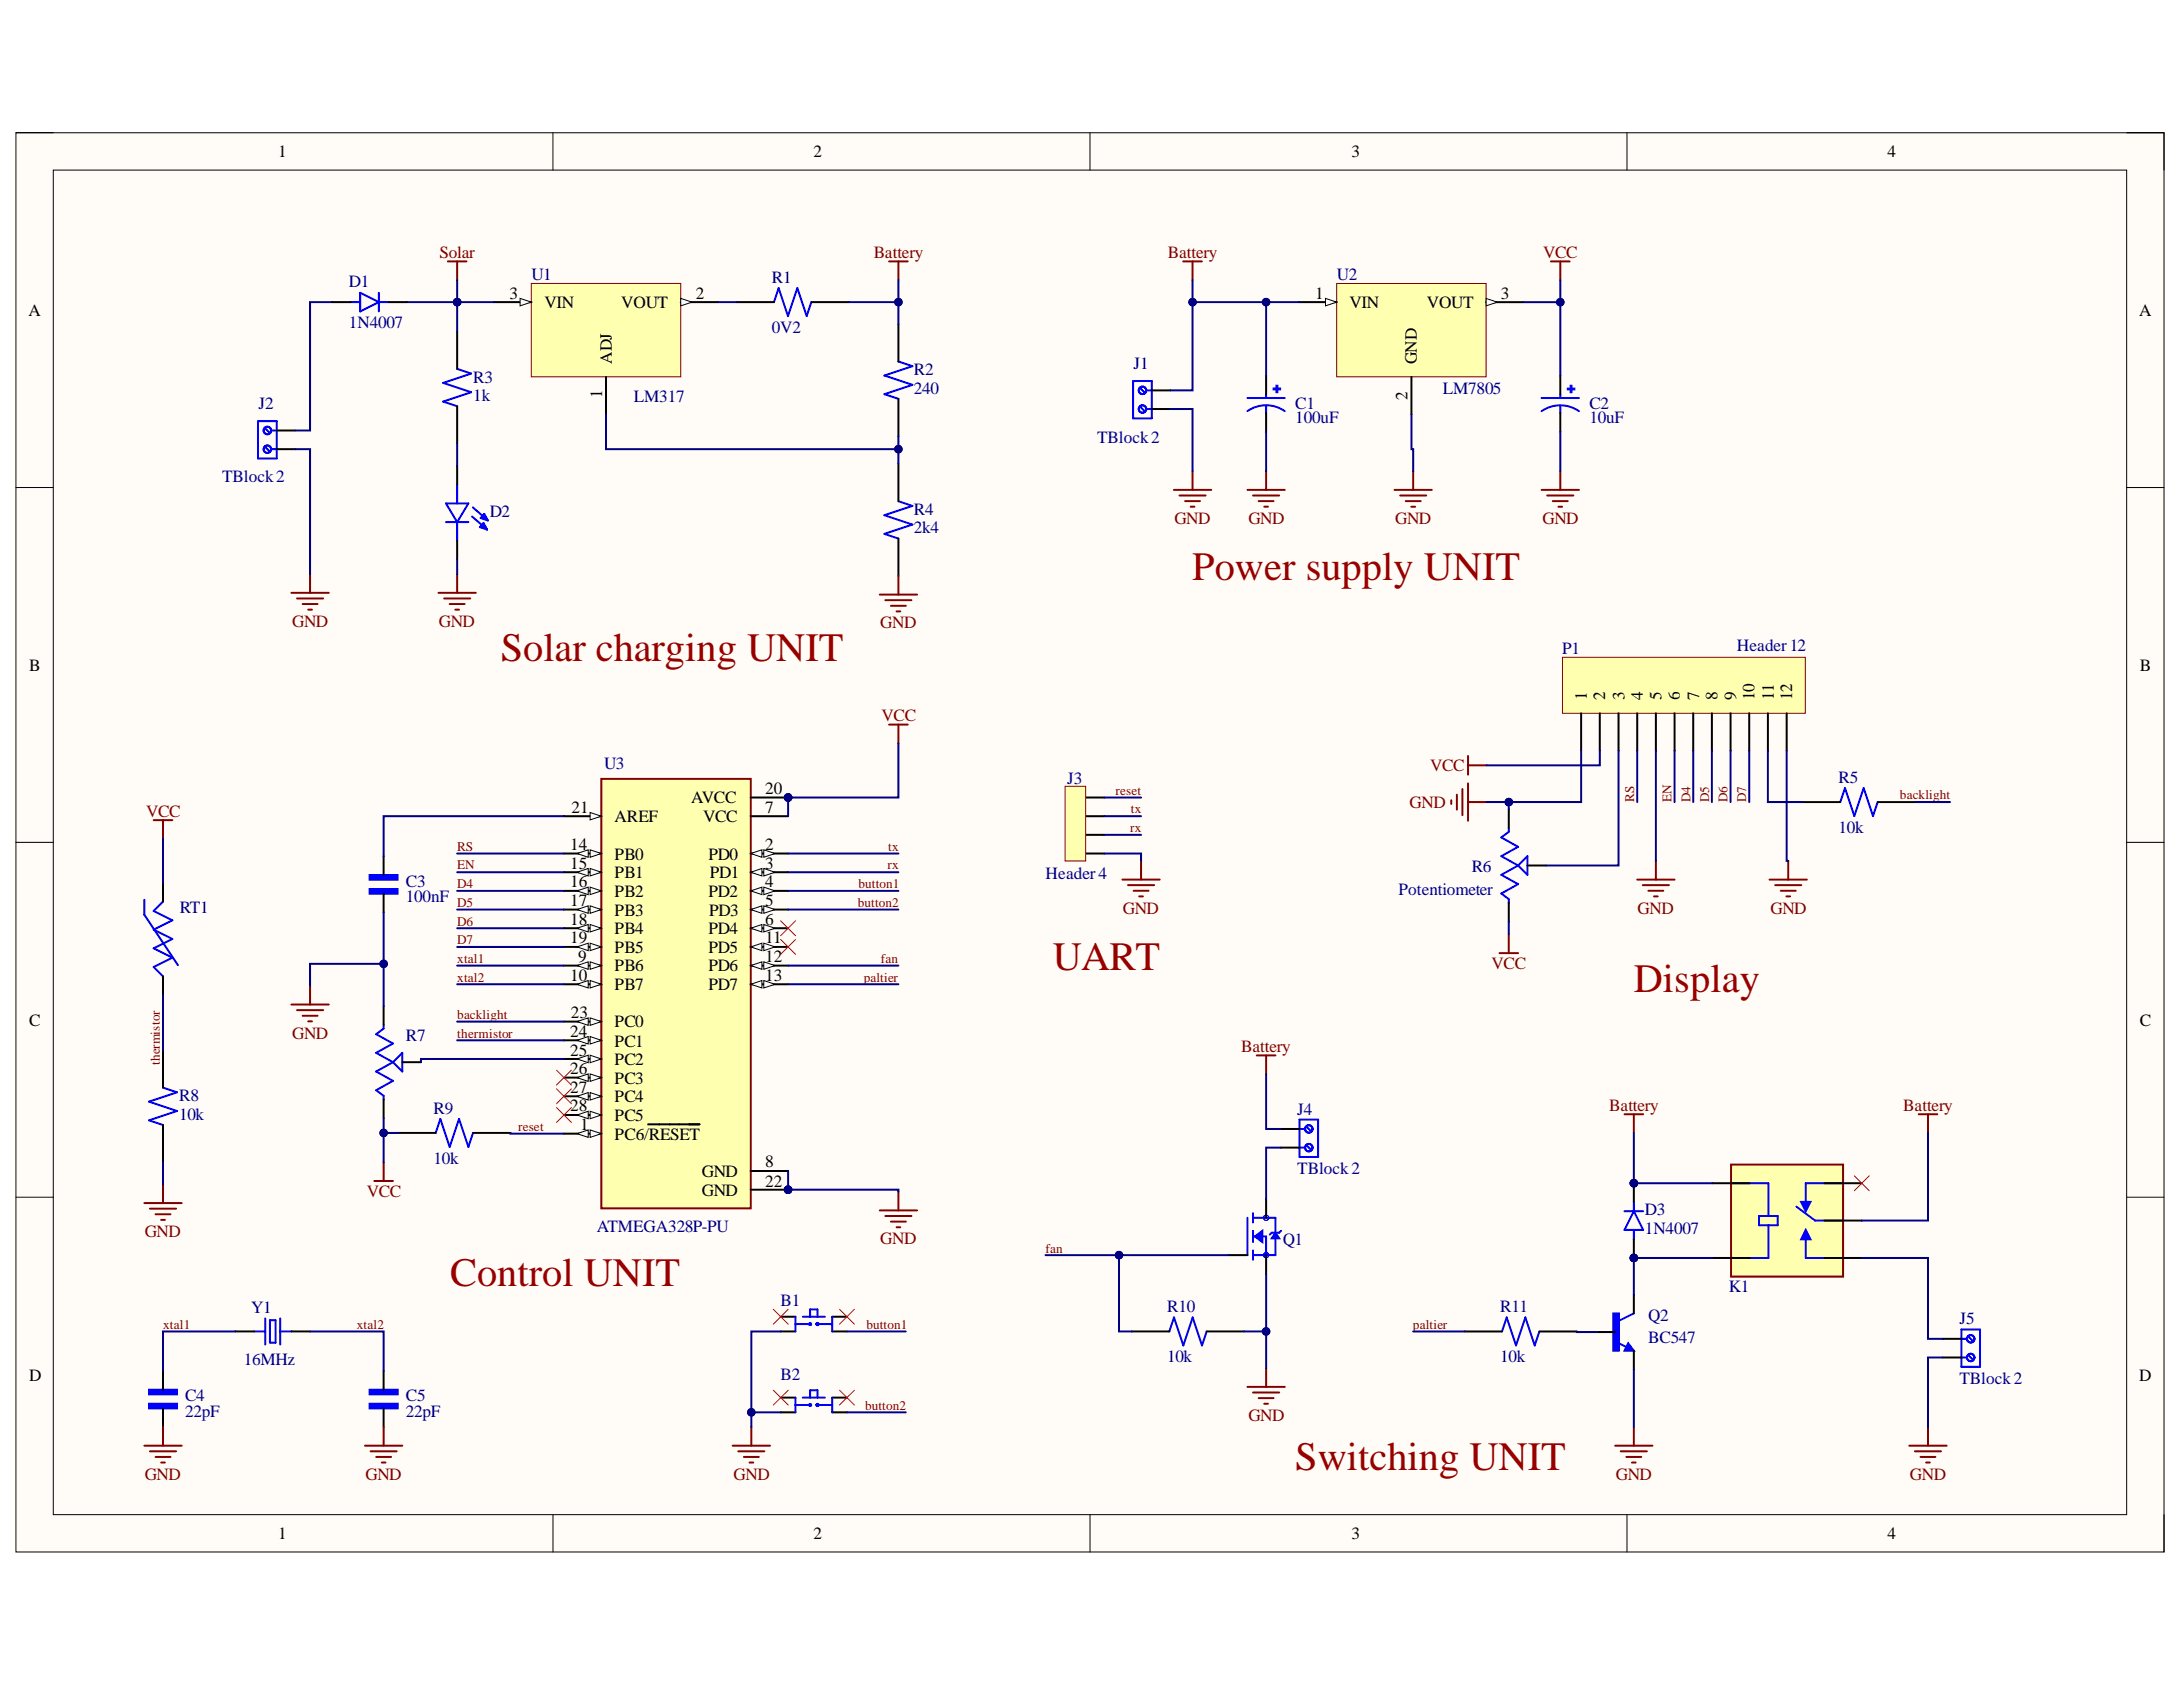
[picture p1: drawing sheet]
<svg xmlns="http://www.w3.org/2000/svg" width="279mm" height="216mm" viewBox="0 0 279 216" stroke-linecap="round" stroke-linejoin="round" font-family="sans-serif">
<defs><g id="words">
<g font-size="5.2" fill="#980000">
<text x="152.6" y="74.2">Power supply UNIT</text>
<text x="64.1" y="84.6">Solar charging UNIT</text>
<text x="134.7" y="124.1">UART</text>
<text x="209.1" y="127">Display</text>
<text x="57.6" y="164.6">Control UNIT</text>
<text x="165.8" y="188.1">Switching UNIT</text>
</g>
<g font-size="2.2">
<text x="35.6" y="20.1">1</text>
<text x="104.1" y="20.1">2</text>
<text x="173" y="20.1">3</text>
<text x="241.6" y="20.1">4</text>
<text x="3.6" y="40.4">A</text>
<text x="65.2" y="38.2">3</text>
<text x="69.7" y="39.4">VIN</text>
<text x="79.5" y="39.4">VOUT</text>
<text x="89.1" y="38.2">2</text>
<text x="168.3" y="38.2">1</text>
<text x="172.7" y="39.4">VIN</text>
<text x="182.6" y="39.4">VOUT</text>
<text x="192.1" y="38.2">3</text>
<text x="273.8" y="40.4">A</text>
<text x="78.3" y="46.6" transform="rotate(-90 78.3 46.6)">ADJ</text>
<text x="181.3" y="46.6" transform="rotate(-90 181.3 46.6)">GND</text>
<text x="77.1" y="51" transform="rotate(-90 77.1 51)">1</text>
<text x="180.2" y="51.2" transform="rotate(-90 180.2 51.2)">2</text>
<text x="3.7" y="85.8">B</text>
<text x="203.1" y="89.6" transform="rotate(-90 203.1 89.6)">1</text>
<text x="205.5" y="89.6" transform="rotate(-90 205.5 89.6)">2</text>
<text x="207.9" y="89.6" transform="rotate(-90 207.9 89.6)">3</text>
<text x="210.3" y="89.6" transform="rotate(-90 210.3 89.6)">4</text>
<text x="212.6" y="89.6" transform="rotate(-90 212.6 89.6)">5</text>
<text x="215" y="89.6" transform="rotate(-90 215 89.6)">6</text>
<text x="217.5" y="89.6" transform="rotate(-90 217.5 89.6)">7</text>
<text x="219.8" y="89.6" transform="rotate(-90 219.8 89.6)">8</text>
<text x="222.2" y="89.6" transform="rotate(-90 222.2 89.6)">9</text>
<text x="224.6" y="89.6" transform="rotate(-90 224.6 89.6)">10</text>
<text x="227" y="89.6" transform="rotate(-90 227 89.6)">11</text>
<text x="229.4" y="89.6" transform="rotate(-90 229.4 89.6)">12</text>
<text x="273.9" y="85.8">B</text>
<text x="97.9" y="101.6">20</text>
<text x="73.2" y="104">21</text>
<text x="78.7" y="105.2">AREF</text>
<text x="88.5" y="102.8">AVCC</text>
<text x="90" y="105.2">VCC</text>
<text x="97.9" y="104">7</text>
<text x="73" y="108.8">14</text>
<text x="73" y="111.2">15</text>
<text x="73" y="113.6">16</text>
<text x="78.7" y="110">PB0</text>
<text x="78.7" y="112.4">PB1</text>
<text x="90.7" y="110">PD0</text>
<text x="90.8" y="112.4">PD1</text>
<text x="97.9" y="108.8">2</text>
<text x="97.9" y="111.2">3</text>
<text x="97.9" y="113.6">4</text>
<text x="73" y="116">17</text>
<text x="73" y="118.4">18</text>
<text x="78.7" y="114.7">PB2</text>
<text x="78.7" y="117.2">PB3</text>
<text x="78.7" y="119.6">PB4</text>
<text x="90.7" y="114.7">PD2</text>
<text x="90.7" y="119.6">PD4</text>
<text x="90.8" y="117.2">PD3</text>
<text x="97.9" y="116">5</text>
<text x="97.9" y="118.4">6</text>
<text x="73" y="120.7">19</text>
<text x="73" y="125.6">10</text>
<text x="74" y="123.1">9</text>
<text x="78.7" y="121.9">PB5</text>
<text x="78.7" y="124.3">PB6</text>
<text x="90.7" y="121.9">PD5</text>
<text x="90.7" y="124.3">PD6</text>
<text x="97.9" y="120.7">11</text>
<text x="97.9" y="123.1">12</text>
<text x="97.9" y="125.6">13</text>
<text x="3.7" y="131.3">C</text>
<text x="73.1" y="130.3">23</text>
<text x="78.7" y="126.7">PB7</text>
<text x="78.7" y="131.5">PC0</text>
<text x="90.7" y="126.7">PD7</text>
<text x="273.9" y="131.3">C</text>
<text x="73" y="132.7">24</text>
<text x="73" y="135.1">25</text>
<text x="73" y="137.5">26</text>
<text x="78.7" y="133.9">PC1</text>
<text x="78.7" y="136.3">PC2</text>
<text x="73" y="139.9">27</text>
<text x="73" y="142.2">28</text>
<text x="78.7" y="138.7">PC3</text>
<text x="78.7" y="141">PC4</text>
<text x="78.7" y="143.5">PC5</text>
<text x="74.3" y="144.7">1</text>
<text x="78.7" y="145.9">PC6/RESET</text>
<text x="97.9" y="149.4">8</text>
<text x="89.8" y="150.6">GND</text>
<text x="89.8" y="153">GND</text>
<text x="97.9" y="151.9">22</text>
<text x="3.7" y="176.7">D</text>
<text x="273.8" y="176.7">D</text>
<text x="35.6" y="197">1</text>
<text x="104.1" y="197">2</text>
<text x="173" y="197">3</text>
<text x="241.6" y="197">4</text>
</g>
<g font-size="2.2" fill="#800000">
<text x="56.2" y="33.1">Solar</text>
<text x="111.8" y="33.1">Battery</text>
<text x="149.5" y="33.1">Battery</text>
<text x="197.5" y="33.1">VCC</text>
<text x="150.3" y="67">GND</text>
<text x="159.8" y="67">GND</text>
<text x="178.6" y="67">GND</text>
<text x="197.4" y="67">GND</text>
<text x="37.4" y="80.2">GND</text>
<text x="56.2" y="80.2">GND</text>
<text x="112.7" y="80.4">GND</text>
<text x="112.8" y="92.3">VCC</text>
<text x="183" y="98.7">VCC</text>
<text x="18.7" y="104.5">VCC</text>
<text x="180.4" y="103.4">GND</text>
<text x="143.7" y="116.9">GND</text>
<text x="209.6" y="116.9">GND</text>
<text x="226.6" y="116.9">GND</text>
<text x="190.9" y="124">VCC</text>
<text x="37.4" y="132.9">GND</text>
<text x="158.8" y="134.6">Battery</text>
<text x="206" y="142.1">Battery</text>
<text x="243.6" y="142.1">Battery</text>
<text x="46.9" y="153.1">VCC</text>
<text x="18.5" y="158.3">GND</text>
<text x="112.7" y="159.2">GND</text>
<text x="159.8" y="181.9">GND</text>
<text x="18.5" y="189.4">GND</text>
<text x="46.8" y="189.4">GND</text>
<text x="93.9" y="189.4">GND</text>
<text x="206.8" y="189.4">GND</text>
<text x="244.4" y="189.4">GND</text>
</g>
<g font-size="2.2" fill="#000080">
<text x="68" y="35.8">U1</text>
<text x="171.1" y="35.8">U2</text>
<text x="44.7" y="36.8">D1</text>
<text x="98.8" y="36.2">R1</text>
<text x="44.7" y="42">1N4007</text>
<text x="98.8" y="42.6">0V2</text>
<text x="145.1" y="47.2">J1</text>
<text x="33.1" y="52.3">J2</text>
<text x="60.6" y="49">R3</text>
<text x="60.6" y="51.3">1k</text>
<text x="81.1" y="51.4">LM317</text>
<text x="117" y="48">R2</text>
<text x="117" y="50.4">240</text>
<text x="165.8" y="52.3">C1</text>
<text x="184.6" y="50.5">LM7805</text>
<text x="203.4" y="52.3">C2</text>
<text x="140.4" y="56.6">TBlock2</text>
<text x="165.8" y="54.2">100uF</text>
<text x="203.4" y="54.2">10uF</text>
<text x="28.4" y="61.7">TBlock2</text>
<text x="117" y="65.9">R4</text>
<text x="62.7" y="66.1">D2</text>
<text x="117" y="68.2">2k4</text>
<text x="200" y="83.7">P1</text>
<text x="222.3" y="83.4">Header12</text>
<text x="77.3" y="98.4">U3</text>
<text x="136.6" y="100.4">J3</text>
<text x="235.3" y="100.2">R5</text>
<text x="235.3" y="106.6">10k</text>
<text x="51.9" y="113.5">C3</text>
<text x="133.8" y="112.5">Header4</text>
<text x="188.4" y="111.6">R6</text>
<text x="23" y="116.9">RT1</text>
<text x="51.9" y="115.4">100nF</text>
<text x="179" y="114.5">Potentiometer</text>
<text x="51.9" y="133.3">R7</text>
<text x="22.9" y="141">R8</text>
<text x="22.9" y="143.3">10k</text>
<text x="55.5" y="142.6">R9</text>
<text x="166" y="142.6">J4</text>
<text x="55.5" y="149">10k</text>
<text x="166" y="150.3">TBlock2</text>
<text x="210.5" y="155.5">D3</text>
<text x="76.4" y="157.7">ATMEGA328P-PU</text>
<text x="164.2" y="159.4">Q1</text>
<text x="210.5" y="157.9">1N4007</text>
<text x="99.9" y="167.2">B1</text>
<text x="149.4" y="167.9">R10</text>
<text x="192" y="167.9">R11</text>
<text x="221.3" y="165.3">K1</text>
<text x="32.1" y="168.1">Y1</text>
<text x="211" y="169">Q2</text>
<text x="211" y="171.8">BC547</text>
<text x="250.8" y="169.4">J5</text>
<text x="23.7" y="179.3">C4</text>
<text x="31.2" y="174.7">16MHz</text>
<text x="51.9" y="179.3">C5</text>
<text x="99.9" y="176.6">B2</text>
<text x="149.4" y="174.4">10k</text>
<text x="192" y="174.4">10k</text>
<text x="250.8" y="177.1">TBlock2</text>
<text x="23.7" y="181.3">22pF</text>
<text x="51.9" y="181.3">22pF</text>
</g>
<g font-size="1.7" fill="#800000">
<text x="142.8" y="101.7">reset</text>
<text x="144.6" y="106.5">rx</text>
<text x="144.7" y="104.1">tx</text>
<text x="209.2" y="102.6" transform="rotate(-90 209.2 102.6)">RS</text>
<text x="213.9" y="102.6" transform="rotate(-90 213.9 102.6)">EN</text>
<text x="216.4" y="102.6" transform="rotate(-90 216.4 102.6)">D4</text>
<text x="218.7" y="102.6" transform="rotate(-90 218.7 102.6)">D5</text>
<text x="221.1" y="102.6" transform="rotate(-90 221.1 102.6)">D6</text>
<text x="223.5" y="102.6" transform="rotate(-90 223.5 102.6)">D7</text>
<text x="243.2" y="102.3">backlight</text>
<text x="58.5" y="108.9">RS</text>
<text x="58.5" y="111.3">EN</text>
<text x="58.5" y="113.6">D4</text>
<text x="109.9" y="113.6">button1</text>
<text x="113.6" y="111.3">rx</text>
<text x="113.7" y="108.9">tx</text>
<text x="58.5" y="116.1">D5</text>
<text x="58.5" y="118.5">D6</text>
<text x="109.8" y="116.1">button2</text>
<text x="58.5" y="120.8">D7</text>
<text x="58.5" y="123.2">xtal1</text>
<text x="58.5" y="125.6">xtal2</text>
<text x="110.6" y="125.6">paltier</text>
<text x="112.8" y="123.2">fan</text>
<text x="58.5" y="130.4">backlight</text>
<text x="20.5" y="136.3" transform="rotate(-90 20.5 136.3)">thermistor</text>
<text x="58.5" y="132.8">thermistor</text>
<text x="66.3" y="144.8">reset</text>
<text x="133.8" y="160.3">fan</text>
<text x="20.9" y="170">xtal1</text>
<text x="45.7" y="170">xtal2</text>
<text x="110.9" y="170">button1</text>
<text x="180.8" y="170">paltier</text>
<text x="110.7" y="180.4">button2</text>
</g>
</g></defs>
<path d="M2 17h275v181.6h-275z" fill-rule="evenodd" fill="#fffcf8"/>
<path d="M2 17h275v181.6h-275z" fill="none" stroke="#000" stroke-width=".13"/>
<path d="M6.8 21.8h265.4v172h-265.4z" fill-rule="evenodd" fill="#fffcf8"/>
<g fill="none" stroke="#000" stroke-width=".13">
<path d="M2 17h4.8M70.8 17v4.8M139.5 17v4.8M208.2 17v4.8M272.2 17h4.8v4.8M6.8 21.8h265.4v172h-265.4zM2 62.4h4.8M272.2 62.4h4.8M2 107.8h4.8M272.2 107.8h4.8M2 153.2h4.8M272.2 153.2h4.8"/>
<path d="M70.8 193.8v4.8M139.5 193.8v4.8M208.2 193.8v4.8M277 193.8v4.8"/>
</g>
<g fill="none" stroke="#00f" stroke-width=".25">
<path d="M33 53.9h2.4v4.8h-2.4zM34 57.2l.5 .5M34 54.9l.5 .4M34.7 57.5h.7M34.7 55.1h.7"/>
<circle cx="34.2" cy="55.1" r=".48"/>
<circle cx="34.2" cy="57.5" r=".48"/>
</g>
<path d="M35.4 57.5h2.4M35.4 55.1h2.4" fill="none" stroke="#000" stroke-width=".25"/>
<path d="M68 36.3h19.1v11.9h-19.1z" fill-rule="evenodd" fill="#ffffb0"/>
<path d="M68 36.3h19.1v11.9h-19.1z" fill="none" stroke="#800000" stroke-width=".13"/>
<path d="M63.2 38.7h4.8" fill="none" stroke="#000" stroke-width=".25"/>
<path d="M66.6 38.2l1.4 .5-1.4 .4z" fill="#f8fcff"/>
<path d="M66.6 38.2l1.4 .5-1.4 .4z" fill="none" stroke="#000" stroke-width=".13"/>
<path d="M87.1 38.7h4.8" fill="none" stroke="#000" stroke-width=".25"/>
<path d="M87.1 38.2l1.5 .5-1.5 .4z" fill="#f8fcff"/>
<path d="M87.1 38.2l1.5 .5-1.5 .4z" fill="none" stroke="#000" stroke-width=".13"/>
<g fill="none" stroke="#000" stroke-width=".25">
<path d="M94.3 38.7h4.8M103.8 38.7h4.8M58.5 42.4v4.8M58.5 52v4.8M58.5 59.7v2.3M77.6 48.2v4.8M115 41.5v4.8M115 51v4.8M115 59.4v4.7M147.4 52.3h2.4M147.4 50h2.4M58.5 69.2v2.4"/>
<path d="M115 68.9v4.8"/>
</g>
<g fill="none" stroke="#00f" stroke-width=".25">
<path d="M99.1 38.7l.6-1.8 1.2 3.6 1.2-3.6 1.1 3.6 .6-1.8M58.5 47.2l1.8 .6-3.6 1.2 3.6 1.2-3.6 1.2 1.8 .6M115 46.3l1.8 .6-3.6 1.2 3.6 1.2-3.6 1.1 1.8 .6M145 48.8h2.4v4.7h-2.4zM146 52.1l.5 .5M146 49.7l.5 .5M146.7 52.3h.7M146.7 50h.7M57.1 64.4h2.8l-1.4 2.4zM57.1 66.8h2.8M58.5 62v2.4M58.5 66.8v2.4"/>
<path d="M60.4 66.1l1.9 1.7M60.5 64.9l1.9 1.7M61.4 67.5l.5-.6 .4 .9M61.4 67.5l.9 .3M61.5 66.3l.5-.5 .4 .8M61.5 66.3l.9 .3M61.8 67.1l.2 .2M61.9 65.9l.2 .3M62.1 67.4v.1h-.7M62.2 66.2v.1h-.7M115 64.1l1.8 .6-3.6 1.2 3.6 1.2-3.6 1.2 1.8 .6"/>
<circle cx="146.2" cy="50" r=".48"/>
<circle cx="146.2" cy="52.3" r=".48"/>
</g>
<g fill="none" stroke="#800000" stroke-width=".25">
<path d="M57.3 33.5h2.4M58.5 33.5v2.3M113.8 33.5h2.4M115 33.5v2.3M37.3 75.9h4.8M38 76.6h3.4M38.7 77.3h1.9M39.4 78h.5M39.7 73.5v2.4M56.1 75.9h4.8M56.8 76.6h3.4M57.6 77.3h1.9"/>
<path d="M58.3 78h.4M58.5 73.5v2.4M112.6 76.1h4.8M113.3 76.8h3.4M114 77.5h1.9M114.7 78.2h.5M115 73.7v2.4"/>
</g>
<path d="M171.1 36.3h19.1v11.9h-19.1z" fill-rule="evenodd" fill="#ffffb0"/>
<path d="M171.1 36.3h19.1v11.9h-19.1z" fill="none" stroke="#800000" stroke-width=".13"/>
<path d="M166.3 38.7h4.8" fill="none" stroke="#000" stroke-width=".25"/>
<path d="M169.6 38.2l1.5 .5-1.5 .4z" fill="#f8fcff"/>
<path d="M169.6 38.2l1.5 .5-1.5 .4z" fill="none" stroke="#000" stroke-width=".13"/>
<path d="M190.2 38.7h4.8" fill="none" stroke="#000" stroke-width=".25"/>
<path d="M190.2 38.2l1.4 .5-1.4 .4z" fill="#f8fcff"/>
<path d="M190.2 38.2l1.4 .5-1.4 .4z" fill="none" stroke="#000" stroke-width=".13"/>
<path d="M180.7 48.2v4.8" fill="none" stroke="#000" stroke-width=".25"/>
<path d="M163.4 49.4h.1v.8h-.1z" fill-rule="evenodd" fill="#00f"/>
<path d="M163.4 49.4h.1v.8h-.1z" fill="none" stroke="#00f" stroke-width=".25"/>
<path d="M163 49.7h.8v.1h-.8z" fill-rule="evenodd" fill="#00f"/>
<path d="M159.7 52.6a4.2 4.2 0 0 1 4.7 0M159.7 50.9h4.7M162 50.5v.4M162 51.9v1M163 49.7h.8v.1h-.8z" fill="none" stroke="#00f" stroke-width=".25"/>
<path d="M162 48.1v2.4M162 52.9v2.3" fill="none" stroke="#000" stroke-width=".25"/>
<path d="M201 49.4h.1v.8h-.1z" fill-rule="evenodd" fill="#00f"/>
<path d="M201 49.4h.1v.8h-.1z" fill="none" stroke="#00f" stroke-width=".25"/>
<path d="M200.7 49.7h.8v.1h-.8z" fill-rule="evenodd" fill="#00f"/>
<path d="M197.3 52.6a4.2 4.2 0 0 1 4.8 0M197.3 50.9h4.8M199.7 50.5v.4M199.7 51.9v1M200.7 49.7h.8v.1h-.8z" fill="none" stroke="#00f" stroke-width=".25"/>
<path d="M199.7 48.1v2.4M199.7 52.9v2.3" fill="none" stroke="#000" stroke-width=".25"/>
<g fill="none" stroke="#800000" stroke-width=".25">
<path d="M151.4 33.5h2.4M152.6 33.5v2.3M198.5 33.5h2.4M199.7 33.5v2.3M150.2 62.7h4.8M151 63.4h3.3M151.7 64.1h1.9M152.4 64.8h.5M152.6 60.3v2.4M159.7 62.7h4.7M160.4 63.4h3.3M161.1 64.1h1.9"/>
<path d="M161.8 64.8h.5M162 60.3v2.4M178.5 62.7h4.8M179.2 63.4h3.3M179.9 64.1h1.9M180.6 64.9h.5M180.9 60.3v2.4M197.3 62.7h4.8M198 63.4h3.4M198.7 64.1h2M199.5 64.9h.4M199.7 60.3v2.4"/>
</g>
<circle cx="100.9" cy="102.1" r=".48" fill="#000080"/>
<circle cx="100.9" cy="102.1" r=".48" fill="none" stroke="#000080" stroke-width=".13"/>
<circle cx="100.9" cy="152.3" r=".48" fill="#000080"/>
<circle cx="100.9" cy="152.3" r=".48" fill="none" stroke="#000080" stroke-width=".13"/>
<path d="M77 99.7h19.1v54.9h-19.1z" fill-rule="evenodd" fill="#ffffb0"/>
<path d="M77 99.7h19.1v54.9h-19.1z" fill="none" stroke="#800000" stroke-width=".25"/>
<path d="M72.2 104.5h4.8" fill="none" stroke="#000" stroke-width=".25"/>
<path d="M75.5 104l1.5 .5-1.5 .4z" fill="#f8fcff"/>
<path d="M75.5 104l1.5 .5-1.5 .4z" fill="none" stroke="#000" stroke-width=".13"/>
<path d="M72.2 109.2h4.8" fill="none" stroke="#000" stroke-width=".25"/>
<path d="M75.5 108.8l1.5 .4-1.5 .5z" fill="#f8fcff"/>
<path d="M75.5 108.8l1.5 .4-1.5 .5z" fill="none" stroke="#000" stroke-width=".13"/>
<path d="M73.9 109.2l1.4-.4v.9z" fill="#f8fcff"/>
<path d="M73.9 109.2l1.4-.4v.9z" fill="none" stroke="#000" stroke-width=".13"/>
<path d="M72.2 111.6h4.8" fill="none" stroke="#000" stroke-width=".25"/>
<path d="M75.5 111.1l1.5 .5-1.5 .5z" fill="#f8fcff"/>
<path d="M75.5 111.1l1.5 .5-1.5 .5z" fill="none" stroke="#000" stroke-width=".13"/>
<path d="M73.9 111.6l1.4-.5v1z" fill="#f8fcff"/>
<path d="M73.9 111.6l1.4-.5v1z" fill="none" stroke="#000" stroke-width=".13"/>
<path d="M72.2 114h4.8" fill="none" stroke="#000" stroke-width=".25"/>
<path d="M75.5 113.5l1.5 .5-1.5 .5z" fill="#f8fcff"/>
<path d="M75.5 113.5l1.5 .5-1.5 .5z" fill="none" stroke="#000" stroke-width=".13"/>
<path d="M73.9 114l1.4-.5v1z" fill="#f8fcff"/>
<path d="M73.9 114l1.4-.5v1z" fill="none" stroke="#000" stroke-width=".13"/>
<path d="M72.2 116.4h4.8" fill="none" stroke="#000" stroke-width=".25"/>
<path d="M75.5 115.9l1.5 .5-1.5 .5z" fill="#f8fcff"/>
<path d="M75.5 115.9l1.5 .5-1.5 .5z" fill="none" stroke="#000" stroke-width=".13"/>
<path d="M73.9 116.4l1.4-.5v1z" fill="#f8fcff"/>
<path d="M73.9 116.4l1.4-.5v1z" fill="none" stroke="#000" stroke-width=".13"/>
<path d="M72.2 118.8h4.8" fill="none" stroke="#000" stroke-width=".25"/>
<path d="M75.5 118.3l1.5 .5-1.5 .5z" fill="#f8fcff"/>
<path d="M75.5 118.3l1.5 .5-1.5 .5z" fill="none" stroke="#000" stroke-width=".13"/>
<path d="M73.9 118.8l1.4-.5v1z" fill="#f8fcff"/>
<path d="M73.9 118.8l1.4-.5v1z" fill="none" stroke="#000" stroke-width=".13"/>
<path d="M72.2 121.2h4.8" fill="none" stroke="#000" stroke-width=".25"/>
<path d="M75.5 120.7l1.5 .5-1.5 .5z" fill="#f8fcff"/>
<path d="M75.5 120.7l1.5 .5-1.5 .5z" fill="none" stroke="#000" stroke-width=".13"/>
<path d="M73.9 121.2l1.4-.5v1z" fill="#f8fcff"/>
<path d="M73.9 121.2l1.4-.5v1z" fill="none" stroke="#000" stroke-width=".13"/>
<path d="M72.2 123.6h4.8" fill="none" stroke="#000" stroke-width=".25"/>
<path d="M75.5 123.1l1.5 .5-1.5 .5z" fill="#f8fcff"/>
<path d="M75.5 123.1l1.5 .5-1.5 .5z" fill="none" stroke="#000" stroke-width=".13"/>
<path d="M73.9 123.6l1.4-.5v1z" fill="#f8fcff"/>
<path d="M73.9 123.6l1.4-.5v1z" fill="none" stroke="#000" stroke-width=".13"/>
<path d="M72.2 126h4.8" fill="none" stroke="#000" stroke-width=".25"/>
<path d="M75.5 125.5l1.5 .5-1.5 .4z" fill="#f8fcff"/>
<path d="M75.5 125.5l1.5 .5-1.5 .4z" fill="none" stroke="#000" stroke-width=".13"/>
<path d="M73.9 126l1.4-.5v.9z" fill="#f8fcff"/>
<path d="M73.9 126l1.4-.5v.9z" fill="none" stroke="#000" stroke-width=".13"/>
<path d="M72.2 130.7h4.8" fill="none" stroke="#000" stroke-width=".25"/>
<path d="M75.5 130.3l1.5 .4-1.5 .5z" fill="#f8fcff"/>
<path d="M75.5 130.3l1.5 .4-1.5 .5z" fill="none" stroke="#000" stroke-width=".13"/>
<path d="M73.9 130.7l1.4-.4v.9z" fill="#f8fcff"/>
<path d="M73.9 130.7l1.4-.4v.9z" fill="none" stroke="#000" stroke-width=".13"/>
<path d="M72.2 133.1h4.8" fill="none" stroke="#000" stroke-width=".25"/>
<path d="M75.5 132.7l1.5 .4-1.5 .5z" fill="#f8fcff"/>
<path d="M75.5 132.7l1.5 .4-1.5 .5z" fill="none" stroke="#000" stroke-width=".13"/>
<path d="M73.9 133.1l1.4-.4v.9z" fill="#f8fcff"/>
<path d="M73.9 133.1l1.4-.4v.9z" fill="none" stroke="#000" stroke-width=".13"/>
<path d="M72.2 135.5h4.8" fill="none" stroke="#000" stroke-width=".25"/>
<path d="M75.5 135l1.5 .5-1.5 .5z" fill="#f8fcff"/>
<path d="M75.5 135l1.5 .5-1.5 .5z" fill="none" stroke="#000" stroke-width=".13"/>
<path d="M73.9 135.5l1.4-.5v1z" fill="#f8fcff"/>
<path d="M73.9 135.5l1.4-.5v1z" fill="none" stroke="#000" stroke-width=".13"/>
<path d="M72.2 137.9h4.8" fill="none" stroke="#000" stroke-width=".25"/>
<path d="M75.5 137.4l1.5 .5-1.5 .5z" fill="#f8fcff"/>
<path d="M75.5 137.4l1.5 .5-1.5 .5z" fill="none" stroke="#000" stroke-width=".13"/>
<path d="M73.9 137.9l1.4-.5v1z" fill="#f8fcff"/>
<path d="M73.9 137.9l1.4-.5v1z" fill="none" stroke="#000" stroke-width=".13"/>
<path d="M72.2 140.3h4.8" fill="none" stroke="#000" stroke-width=".25"/>
<path d="M75.5 139.8l1.5 .5-1.5 .5z" fill="#f8fcff"/>
<path d="M75.5 139.8l1.5 .5-1.5 .5z" fill="none" stroke="#000" stroke-width=".13"/>
<path d="M73.9 140.3l1.4-.5v1z" fill="#f8fcff"/>
<path d="M73.9 140.3l1.4-.5v1z" fill="none" stroke="#000" stroke-width=".13"/>
<path d="M72.2 142.7h4.8" fill="none" stroke="#000" stroke-width=".25"/>
<path d="M75.5 142.2l1.5 .5-1.5 .5z" fill="#f8fcff"/>
<path d="M75.5 142.2l1.5 .5-1.5 .5z" fill="none" stroke="#000" stroke-width=".13"/>
<path d="M73.9 142.7l1.4-.5v1z" fill="#f8fcff"/>
<path d="M73.9 142.7l1.4-.5v1z" fill="none" stroke="#000" stroke-width=".13"/>
<path d="M72.2 145.1h4.8" fill="none" stroke="#000" stroke-width=".25"/>
<path d="M75.5 144.6l1.5 .5-1.5 .5z" fill="#f8fcff"/>
<path d="M75.5 144.6l1.5 .5-1.5 .5z" fill="none" stroke="#000" stroke-width=".13"/>
<path d="M73.9 145.1l1.4-.5v1z" fill="#f8fcff"/>
<path d="M73.9 145.1l1.4-.5v1z" fill="none" stroke="#000" stroke-width=".13"/>
<path d="M96.1 102.1h4.8M83 143.9h6.5" fill="none" stroke="#000" stroke-width=".25"/>
<circle cx="100.9" cy="102.1" r=".48" fill="#000080"/>
<circle cx="100.9" cy="102.1" r=".48" fill="none" stroke="#000080" stroke-width=".13"/>
<path d="M96.1 104.5h4.8M96.1 109.2h4.8" fill="none" stroke="#000" stroke-width=".25"/>
<path d="M96.1 109.2l1.4-.4v.9z" fill="#f8fcff"/>
<path d="M96.1 109.2l1.4-.4v.9z" fill="none" stroke="#000" stroke-width=".13"/>
<path d="M97.8 108.8l1.4 .4-1.4 .5z" fill="#f8fcff"/>
<path d="M97.8 108.8l1.4 .4-1.4 .5z" fill="none" stroke="#000" stroke-width=".13"/>
<path d="M96.1 111.6h4.8" fill="none" stroke="#000" stroke-width=".25"/>
<path d="M96.1 111.6l1.4-.5v1z" fill="#f8fcff"/>
<path d="M96.1 111.6l1.4-.5v1z" fill="none" stroke="#000" stroke-width=".13"/>
<path d="M97.8 111.1l1.4 .5-1.4 .5z" fill="#f8fcff"/>
<path d="M97.8 111.1l1.4 .5-1.4 .5z" fill="none" stroke="#000" stroke-width=".13"/>
<path d="M96.1 114h4.8" fill="none" stroke="#000" stroke-width=".25"/>
<path d="M96.1 114l1.4-.5v1z" fill="#f8fcff"/>
<path d="M96.1 114l1.4-.5v1z" fill="none" stroke="#000" stroke-width=".13"/>
<path d="M97.8 113.5l1.4 .5-1.4 .5z" fill="#f8fcff"/>
<path d="M97.8 113.5l1.4 .5-1.4 .5z" fill="none" stroke="#000" stroke-width=".13"/>
<path d="M96.1 116.4h4.8" fill="none" stroke="#000" stroke-width=".25"/>
<path d="M96.1 116.4l1.4-.5v1z" fill="#f8fcff"/>
<path d="M96.1 116.4l1.4-.5v1z" fill="none" stroke="#000" stroke-width=".13"/>
<path d="M97.8 115.9l1.4 .5-1.4 .5z" fill="#f8fcff"/>
<path d="M97.8 115.9l1.4 .5-1.4 .5z" fill="none" stroke="#000" stroke-width=".13"/>
<path d="M96.1 118.8h4.8" fill="none" stroke="#000" stroke-width=".25"/>
<path d="M96.1 118.8l1.4-.5v1z" fill="#f8fcff"/>
<path d="M96.1 118.8l1.4-.5v1z" fill="none" stroke="#000" stroke-width=".13"/>
<path d="M97.8 118.3l1.4 .5-1.4 .5z" fill="#f8fcff"/>
<path d="M97.8 118.3l1.4 .5-1.4 .5z" fill="none" stroke="#000" stroke-width=".13"/>
<path d="M96.1 121.2h4.8" fill="none" stroke="#000" stroke-width=".25"/>
<path d="M96.1 121.2l1.4-.5v1z" fill="#f8fcff"/>
<path d="M96.1 121.2l1.4-.5v1z" fill="none" stroke="#000" stroke-width=".13"/>
<path d="M97.8 120.7l1.4 .5-1.4 .5z" fill="#f8fcff"/>
<path d="M97.8 120.7l1.4 .5-1.4 .5z" fill="none" stroke="#000" stroke-width=".13"/>
<path d="M96.1 123.6h4.8" fill="none" stroke="#000" stroke-width=".25"/>
<path d="M96.1 123.6l1.4-.5v1z" fill="#f8fcff"/>
<path d="M96.1 123.6l1.4-.5v1z" fill="none" stroke="#000" stroke-width=".13"/>
<path d="M97.8 123.1l1.4 .5-1.4 .5z" fill="#f8fcff"/>
<path d="M97.8 123.1l1.4 .5-1.4 .5z" fill="none" stroke="#000" stroke-width=".13"/>
<path d="M96.1 126h4.8" fill="none" stroke="#000" stroke-width=".25"/>
<path d="M96.1 126l1.4-.5v.9z" fill="#f8fcff"/>
<path d="M96.1 126l1.4-.5v.9z" fill="none" stroke="#000" stroke-width=".13"/>
<path d="M97.8 125.5l1.4 .5-1.4 .4z" fill="#f8fcff"/>
<path d="M97.8 125.5l1.4 .5-1.4 .4z" fill="none" stroke="#000" stroke-width=".13"/>
<path d="M96.1 149.9h4.8M96.1 152.3h4.8" fill="none" stroke="#000" stroke-width=".25"/>
<circle cx="100.9" cy="152.3" r=".48" fill="#000080"/>
<circle cx="100.9" cy="152.3" r=".48" fill="none" stroke="#000080" stroke-width=".13"/>
<path d="M113.8 92.7h2.4M115 92.7v2.4" fill="none" stroke="#800000" stroke-width=".25"/>
<path d="M47.3 112h3.6v.6h-3.6z" fill-rule="evenodd" fill="#00f"/>
<path d="M47.3 112h3.6v.6h-3.6z" fill="none" stroke="#00f" stroke-width=".25"/>
<path d="M47.3 113.8h3.6v.6h-3.6z" fill-rule="evenodd" fill="#00f"/>
<path d="M47.3 113.8h3.6v.6h-3.6zM55.8 145l.6-1.8 1.2 3.6 1.2-3.6 1.1 3.6 .6-1.8" fill="none" stroke="#00f" stroke-width=".25"/>
<path d="M49.1 109.6v2.4M49.1 114.4v2.4M139 102.1h2.3M139 104.5h2.3M139 106.8h2.3M139 109.2h2.3M51 145h4.8M60.5 145h4.8" fill="none" stroke="#000" stroke-width=".25"/>
<path d="M37.3 128.6h4.8M38 129.3h3.4M38.7 130h1.9M39.4 130.7h.5M39.7 126.2v2.4M47.9 151.1h2.4M49.1 148.8v2.3M112.6 154.9h4.8M113.3 155.6h3.4M114 156.3h1.9M114.7 157.1h.5M115 152.5v2.4" fill="none" stroke="#800000" stroke-width=".25"/>
<path d="M136.3 100.6h2.7v9.6h-2.7z" fill-rule="evenodd" fill="#ffffb0"/>
<path d="M136.3 100.6h2.7v9.6h-2.7z" fill="none" stroke="#800000" stroke-width=".13"/>
<path d="M143.7 112.6h4.7M144.4 113.3h3.3M145.1 114h1.9M145.8 114.7h.5M146 110.2v2.4" fill="none" stroke="#800000" stroke-width=".25"/>
<path d="M200 84.1h31.1v7.2h-31.1z" fill-rule="evenodd" fill="#ffffb0"/>
<path d="M200 84.1h31.1v7.2h-31.1z" fill="none" stroke="#800000" stroke-width=".13"/>
<g fill="none" stroke="#000" stroke-width=".25">
<path d="M202.4 91.3v4.8M204.8 91.3v4.8M207.2 91.3v4.8M209.5 91.3v4.8M211.9 91.3v4.8M214.3 91.3v4.8M216.7 91.3v4.8M219.1 91.3v4.8M221.5 91.3v4.8M223.9 91.3v4.8M226.3 91.3v4.8M228.7 91.3v4.8"/>
<path d="M193.1 103.6v2.4M193.1 115.5v2.4M195.5 110.8h2.4M230.8 102.6h4.7M240.3 102.6h4.8"/>
</g>
<path d="M193.1 106v.5l-.9 .7 2.1 1.2-2.1 1.2 2.1 1.2M194.3 110.8l-2.1 1.2 2.1 1.2-2.1 1.1 .9 .8v.4M194.3 110.8l1.2-1.2v2.4zM235.5 102.6l.6-1.7 1.2 3.5 1.2-3.5 1.2 3.5 .6-1.8" fill="none" stroke="#00f" stroke-width=".25"/>
<g fill="none" stroke="#800000" stroke-width=".25">
<path d="M187.9 96.8v2.3M187.9 97.9h2.4M185.7 102.4v.5M186.5 101.7v1.9M187.2 101v3.3M187.9 100.3v4.7M187.9 102.6h2.4M193.1 119.6v2.4M209.5 112.6h4.8M210.3 113.3h3.3M211 114h1.9M211.7 114.7h.5"/>
<path d="M211.9 110.2v2.4M226.5 112.6h4.8M227.2 113.3h3.3M227.9 114h1.9M228.6 114.7h.5M228.9 110.2v2.4M191.9 122h2.4"/>
</g>
<path d="M221.6 149h14.3v14.4h-14.3z" fill-rule="evenodd" fill="#ffffb0"/>
<path d="M221.6 149h14.3v14.4h-14.3z" fill="none" stroke="#800000" stroke-width=".25"/>
<path d="M221.6 151.4h4.7v4.2M225.1 155.6h2.4v1.2h-2.4zM226.3 156.8v4.2h-4.7M229.9 154.4l2.4 1.8h3.6M231.1 158.6v2.4h4.8M235.9 151.4h-4.8v2.4" fill="none" stroke="#00f" stroke-width=".25"/>
<path d="M231.1 157.4l.6 1.2h-1.2z" fill="#00f"/>
<path d="M231.1 157.4l.6 1.2h-1.2z" fill="none" stroke="#00f" stroke-width=".25"/>
<path d="M230.5 153.8h1.2l-.6 1.2z" fill="#00f"/>
<path d="M230.5 153.8h1.2l-.6 1.2z" fill="none" stroke="#00f" stroke-width=".25"/>
<path d="M219.2 151.4h4.7M233.5 151.4h4.8M233.5 156.2h4.8M219.2 161h4.7M233.5 161h4.8" fill="none" stroke="#000" stroke-width=".25"/>
<path d="M206.5 168.1h.7v4.8h-.7z" fill-rule="evenodd" fill="#00f"/>
<path d="M206.5 168.1h.7v4.8h-.7zM207 171.8l1.2 .6M209.1 168.1l-1.9 .9" fill="none" stroke="#00f" stroke-width=".25"/>
<path d="M208.4 171.9l.7 1h-1.2z" fill="#00f"/>
<g fill="none" stroke="#00f" stroke-width=".25">
<path d="M159.7 155.9v4.7M160.4 155.3v1.1M160.4 157.5v1.5M160.4 158.2h1.6v2.4M160.4 155.9h2.8v4.7h-2.8M164 157.5l-.3 .3h-.9l-.3 .2M160.4 160v1.2M192.2 170.4l.6-1.8 1.2 3.6 1.2-3.6 1.2 3.6 .6-1.8M208.4 171.9l.7 1h-1.2zM251 170.1h2.4v4.8h-2.4zM251 171.3h.8M251 173.7h.8"/>
<path d="M252 171.1l.5 .5M252 173.5l.5 .5"/>
<circle cx="252.2" cy="171.3" r=".48"/>
<circle cx="252.2" cy="173.7" r=".48"/>
</g>
<path d="M187.5 170.4h4.7M197 170.4h4.8M204.3 170.5h2.4M209.1 165.7v2.4M209.1 172.9v2.4M248.6 171.3h2.4M248.6 173.7h2.4" fill="none" stroke="#000" stroke-width=".25"/>
<g fill="none" stroke="#800000" stroke-width=".25">
<path d="M207.9 142.6h2.4M209.1 142.6v2.4M245.6 142.6h2.4M246.8 142.6v2.4M206.7 185h4.8M207.4 185.7h3.4M208.2 186.5h1.9M208.9 187.2h.4M209.1 182.6v2.4M244.4 185h4.8M245.1 185.7h3.3M245.8 186.5h1.9"/>
<path d="M246.5 187.2h.5M246.8 182.6v2.4"/>
</g>
<path d="M237.3 150.5l1.9 1.9M239.2 150.5l-1.9 1.9" fill="none" stroke="#f00" stroke-width=".13"/>
<path d="M163.2 157.8l.5 .7h-.9z" fill="#00f"/>
<path d="M163.2 157.8l.5 .7h-.9z" fill="none" stroke="#00f" stroke-width=".25"/>
<path d="M160.6 158.2l1-.7v1.5z" fill="#00f"/>
<g fill="none" stroke="#00f" stroke-width=".25">
<path d="M49.1 131.2v.4l-1 .8 2.2 1.1-2.2 1.2 2.2 1.2M50.3 135.9l-2.2 1.2 2.2 1.2-2.2 1.2 1 .7v.5M50.3 135.9l1.2-1.2v2.4zM160.6 158.2l1-.7v1.5zM166.3 143.3h2.4v4.8h-2.4zM166.3 144.5h.7M166.3 146.9h.7M167.3 144.2l.5 .5M167.3 146.6l.5 .5M32.5 170.4h1.4M33.9 168.7v3.4M34.5 169h.8v2.8h-.8z"/>
<path d="M35.9 170.4h1.4M35.9 168.7v3.4M101.8 169.5h1.9M101.8 168.5v1.9M101.8 178.9v1.8M101.8 179.8h1.9M102.7 168.5h2.9M102.7 178.9h2.9M103.6 179.7h.2v.2h-.2zM103.7 168.5v-.9h.9v.9M103.7 178.9v-1h.9v1M104.6 169.5h1.9"/>
<path d="M104.6 179.8h1.9M106.5 168.5v1.9M106.5 178.9v1.8M149.7 170.4l.6-1.8 1.2 3.6 1.1-3.6 1.2 3.6 .6-1.8"/>
<circle cx="167.5" cy="144.5" r=".48"/>
<circle cx="167.5" cy="146.9" r=".48"/>
<circle cx="103.7" cy="169.5" r=".12"/>
<circle cx="104.6" cy="169.5" r=".13"/>
<circle cx="104.6" cy="179.8" r=".14"/>
<circle cx="104.6" cy="179.8" r=".13"/>
</g>
<g fill="none" stroke="#00f" stroke-width=".13">
<circle cx="162" cy="155.9" r=".34"/>
<circle cx="162" cy="160.6" r=".34"/>
</g>
<g fill="none" stroke="#000" stroke-width=".25">
<path d="M49.1 128.8v2.4M51.5 135.9h2.4M49.1 140.7v2.4M162 153.5v2.4M163.9 144.5h2.4M163.9 146.9h2.4M30.1 170.4h2.4M37.3 170.4h2.4M99.9 170.4h1.9M99.9 168.5h1.9M99.9 178.9h1.9M106.5 170.4h1.9"/>
<path d="M106.5 168.5h1.9M106.5 178.9h1.9M144.9 170.4h4.8M154.4 170.4h4.8M157.3 160.6h2.4M162 160.6v2.4M99.9 180.7h1.9M106.5 180.7h1.9"/>
</g>
<path d="M160.9 135.1h2.3M162 135.1v2.4M159.7 177.5h4.7M160.4 178.2h3.3M161.1 178.9h1.9M161.8 179.6h.5M162.1 175.1v2.4M93.8 185h4.8M94.5 185.7h3.3M95.2 186.5h1.9M95.9 187.2h.5M96.2 182.6v2.4" fill="none" stroke="#800000" stroke-width=".25"/>
<path d="M99 167.6l1.9 1.9M99 177.9l1.9 1.9M100.9 167.6l-1.9 1.9M100.9 177.9l-1.9 1.9M107.4 177.9l2 1.9M107.4 167.6l2 1.9M109.4 167.6l-2 1.9M109.4 177.9l-2 1.9" fill="none" stroke="#f00" stroke-width=".13"/>
<path d="M19.1 177.9h3.6v.5h-3.6z" fill-rule="evenodd" fill="#00f"/>
<path d="M19.1 177.9h3.6v.5h-3.6z" fill="none" stroke="#00f" stroke-width=".25"/>
<path d="M19.1 179.6h3.6v.6h-3.6z" fill-rule="evenodd" fill="#00f"/>
<path d="M19.1 179.6h3.6v.6h-3.6z" fill="none" stroke="#00f" stroke-width=".25"/>
<path d="M20.9 175.5v2.4M20.9 180.2v2.4" fill="none" stroke="#000" stroke-width=".25"/>
<path d="M47.3 177.9h3.6v.5h-3.6z" fill-rule="evenodd" fill="#00f"/>
<path d="M47.3 177.9h3.6v.5h-3.6z" fill="none" stroke="#00f" stroke-width=".25"/>
<path d="M47.3 179.6h3.6v.6h-3.6z" fill-rule="evenodd" fill="#00f"/>
<path d="M18.5 115.2v1.9l4.3 6.4M20.9 115.4l-1.2 1.2 2.4 1.2-2.4 1.2 2.4 1.2-2.4 1.2 2.4 1.2-2.4 1.2 1.2 1.2M20.9 139.2l1.8 .6-3.6 1.2 3.6 1.2-3.6 1.2 1.8 .6M47.3 179.6h3.6v.6h-3.6z" fill="none" stroke="#00f" stroke-width=".25"/>
<path d="M20.9 113v2.4M20.9 125v2.3M20.9 134.4v4.8M20.9 144v4.8M49.1 175.5v2.4M49.1 180.2v2.4" fill="none" stroke="#000" stroke-width=".25"/>
<g fill="none" stroke="#800000" stroke-width=".25">
<path d="M19.7 105h2.4M20.9 105v2.4M18.5 154h4.8M19.2 154.7h3.3M19.9 155.4h1.9M20.6 156.1h.5M20.9 151.6v2.4M18.5 185h4.8M19.2 185.7h3.3M19.9 186.5h1.9M20.6 187.2h.5M20.9 182.6v2.4"/>
<path d="M46.7 185h4.8M47.4 185.7h3.4M48.1 186.5h2M48.9 187.2h.4M49.1 182.6v2.4"/>
</g>
<path d="M99.9 117.8l1.9 2M101.8 117.8l-1.9 2M71.2 137l1.9 1.9M71.2 139.3l1.9 2M73.1 137l-1.9 1.9M73.1 139.3l-1.9 2M99.9 120.2l1.9 1.9M101.8 120.2l-1.9 1.9M71.2 141.7l1.9 2M73.1 141.7l-1.9 2" fill="none" stroke="#f00" stroke-width=".13"/>
<path d="M108.6 38.7h6.4v2.8" fill="none" stroke="#000080" stroke-width=".25"/>
<circle cx="115" cy="38.7" r=".48" fill="#000080"/>
<circle cx="115" cy="38.7" r=".48" fill="none" stroke="#000080" stroke-width=".13"/>
<path d="M91.9 38.7h2.4M77.6 53v4.5h37.4v-1.7" fill="none" stroke="#000080" stroke-width=".25"/>
<circle cx="115" cy="57.5" r=".48" fill="#000080"/>
<circle cx="115" cy="57.5" r=".48" fill="none" stroke="#000080" stroke-width=".13"/>
<path d="M115 57.5v1.9" fill="none" stroke="#000080" stroke-width=".25"/>
<circle cx="115" cy="57.5" r=".48" fill="#000080"/>
<circle cx="115" cy="57.5" r=".48" fill="none" stroke="#000080" stroke-width=".13"/>
<path d="M63.2 38.7h-4.7v3.7" fill="none" stroke="#000080" stroke-width=".25"/>
<circle cx="58.5" cy="38.7" r=".48" fill="#000080"/>
<circle cx="58.5" cy="38.7" r=".48" fill="none" stroke="#000080" stroke-width=".13"/>
<path d="M52.1 38.7h6.4M58.5 56.8v2.9M58.5 71.6v1.9" fill="none" stroke="#000080" stroke-width=".25"/>
<circle cx="58.5" cy="38.7" r=".48" fill="#000080"/>
<circle cx="58.5" cy="38.7" r=".48" fill="none" stroke="#000080" stroke-width=".13"/>
<path d="M42.5 38.7h-2.8v16.4h-1.9M58.5 35.8v2.9M37.8 57.5h1.9v16" fill="none" stroke="#000080" stroke-width=".25"/>
<circle cx="58.5" cy="38.7" r=".48" fill="#000080"/>
<circle cx="58.5" cy="38.7" r=".48" fill="none" stroke="#000080" stroke-width=".13"/>
<path d="M115 35.8v2.9" fill="none" stroke="#000080" stroke-width=".25"/>
<circle cx="115" cy="38.7" r=".48" fill="#000080"/>
<circle cx="115" cy="38.7" r=".48" fill="none" stroke="#000080" stroke-width=".13"/>
<path d="M162 38.7v9.4" fill="none" stroke="#000080" stroke-width=".25"/>
<circle cx="162" cy="38.7" r=".48" fill="#000080"/>
<circle cx="162" cy="38.7" r=".48" fill="none" stroke="#000080" stroke-width=".13"/>
<path d="M166.3 38.7h-13.7v11.3h-2.8" fill="none" stroke="#000080" stroke-width=".25"/>
<circle cx="162" cy="38.7" r=".48" fill="#000080"/>
<circle cx="162" cy="38.7" r=".48" fill="none" stroke="#000080" stroke-width=".13"/>
<circle cx="152.6" cy="38.7" r=".48" fill="#000080"/>
<circle cx="152.6" cy="38.7" r=".48" fill="none" stroke="#000080" stroke-width=".13"/>
<path d="M195 38.7h4.7v9.4" fill="none" stroke="#000080" stroke-width=".25"/>
<circle cx="199.7" cy="38.7" r=".48" fill="#000080"/>
<circle cx="199.7" cy="38.7" r=".48" fill="none" stroke="#000080" stroke-width=".13"/>
<path d="M152.6 35.8v2.9M149.8 52.3h2.8v8M162 55.2v5.1M180.7 53v4.5h.2v2.8M199.7 55.2v5.1" fill="none" stroke="#000080" stroke-width=".25"/>
<circle cx="152.6" cy="38.7" r=".48" fill="#000080"/>
<circle cx="152.6" cy="38.7" r=".48" fill="none" stroke="#000080" stroke-width=".13"/>
<path d="M199.7 35.8v2.9" fill="none" stroke="#000080" stroke-width=".25"/>
<circle cx="199.7" cy="38.7" r=".48" fill="#000080"/>
<circle cx="199.7" cy="38.7" r=".48" fill="none" stroke="#000080" stroke-width=".13"/>
<path d="M115 95.1v7h-14.1" fill="none" stroke="#000080" stroke-width=".25"/>
<circle cx="100.9" cy="102.1" r=".48" fill="#000080"/>
<circle cx="100.9" cy="102.1" r=".48" fill="none" stroke="#000080" stroke-width=".13"/>
<path d="M100.9 102.1v2.4" fill="none" stroke="#000080" stroke-width=".25"/>
<circle cx="100.9" cy="102.1" r=".48" fill="#000080"/>
<circle cx="100.9" cy="102.1" r=".48" fill="none" stroke="#000080" stroke-width=".13"/>
<path d="M100.9 152.3h14.1v.2" fill="none" stroke="#000080" stroke-width=".25"/>
<circle cx="100.9" cy="152.3" r=".48" fill="#000080"/>
<circle cx="100.9" cy="152.3" r=".48" fill="none" stroke="#000080" stroke-width=".13"/>
<path d="M100.9 149.9v2.4" fill="none" stroke="#000080" stroke-width=".25"/>
<circle cx="100.9" cy="152.3" r=".48" fill="#000080"/>
<circle cx="100.9" cy="152.3" r=".48" fill="none" stroke="#000080" stroke-width=".13"/>
<path d="M72.2 104.5h-23.1v5.1M51 145h-1.9v3.8M65.3 145v.1h6.9" fill="none" stroke="#000080" stroke-width=".25"/>
<circle cx="49.1" cy="145" r=".48" fill="#000080"/>
<circle cx="49.1" cy="145" r=".48" fill="none" stroke="#000080" stroke-width=".13"/>
<path d="M202.4 96.1v6.5h-9.3v1M100.9 109.2h14.1M100.9 111.6h14.1M141.3 109.2h4.7v1M141.3 106.8h4.7M141.3 104.5h4.7M141.3 102.1h4.7" fill="none" stroke="#000080" stroke-width=".25"/>
<circle cx="193.1" cy="102.7" r=".48" fill="#000080"/>
<circle cx="193.1" cy="102.7" r=".48" fill="none" stroke="#000080" stroke-width=".13"/>
<path d="M207.2 96.1v14.7h-9.3M190.3 102.6h2.8" fill="none" stroke="#000080" stroke-width=".25"/>
<circle cx="193.1" cy="102.7" r=".48" fill="#000080"/>
<circle cx="193.1" cy="102.7" r=".48" fill="none" stroke="#000080" stroke-width=".13"/>
<g fill="none" stroke="#000080" stroke-width=".25">
<path d="M204.8 96.1v1.8h-14.5M209.5 96.1v6.5M211.9 96.1v14.1M214.3 96.1v6.5M216.7 96.1v6.5M219.1 96.1v6.5M221.5 96.1v6.5M223.9 96.1v6.5M226.3 96.1v6.5h4.5M228.7 96.1v14.1h.2M193.1 117.9v1.7M245.1 102.6h4.5"/>
<path d="M209.1 145v6.4"/>
</g>
<circle cx="209.1" cy="151.4" r=".48" fill="#000080"/>
<circle cx="209.1" cy="151.4" r=".48" fill="none" stroke="#000080" stroke-width=".13"/>
<path d="M209.1 151.4h10.1" fill="none" stroke="#000080" stroke-width=".25"/>
<circle cx="209.1" cy="151.4" r=".48" fill="#000080"/>
<circle cx="209.1" cy="151.4" r=".48" fill="none" stroke="#000080" stroke-width=".13"/>
<path d="M209.1 161h10.1" fill="none" stroke="#000080" stroke-width=".25"/>
<circle cx="209.1" cy="161" r=".48" fill="#000080"/>
<circle cx="209.1" cy="161" r=".48" fill="none" stroke="#000080" stroke-width=".13"/>
<path d="M209.1 161v4.7" fill="none" stroke="#000080" stroke-width=".25"/>
<circle cx="209.1" cy="161" r=".48" fill="#000080"/>
<circle cx="209.1" cy="161" r=".48" fill="none" stroke="#000080" stroke-width=".13"/>
<path d="M162 137.5v7h1.9M163.9 146.9h-1.9v6.6M246.8 145v11.2h-8.5M159.2 170.4h2.8M180.9 170.4h6.6M201.8 170.4v.1h2.5M209.1 175.3v7.3M238.3 161h8.5v10.3h1.8M248.6 173.7h-1.8v8.9" fill="none" stroke="#000080" stroke-width=".25"/>
<circle cx="162" cy="170.4" r=".48" fill="#000080"/>
<circle cx="162" cy="170.4" r=".48" fill="none" stroke="#000080" stroke-width=".13"/>
<path d="M162.1 163v12.1" fill="none" stroke="#000080" stroke-width=".25"/>
<circle cx="162" cy="170.4" r=".48" fill="#000080"/>
<circle cx="162" cy="170.4" r=".48" fill="none" stroke="#000080" stroke-width=".13"/>
<path d="M143.2 160.6v9.8h1.7" fill="none" stroke="#000080" stroke-width=".25"/>
<circle cx="143.2" cy="160.6" r=".48" fill="#000080"/>
<circle cx="143.2" cy="160.6" r=".48" fill="none" stroke="#000080" stroke-width=".13"/>
<path d="M133.8 160.6h23.5" fill="none" stroke="#000080" stroke-width=".25"/>
<circle cx="143.2" cy="160.6" r=".48" fill="#000080"/>
<circle cx="143.2" cy="160.6" r=".48" fill="none" stroke="#000080" stroke-width=".13"/>
<path d="M49.1 143.1v1.9" fill="none" stroke="#000080" stroke-width=".25"/>
<circle cx="49.1" cy="145" r=".48" fill="#000080"/>
<circle cx="49.1" cy="145" r=".48" fill="none" stroke="#000080" stroke-width=".13"/>
<path d="M49.1 123.3h-9.4v2.9" fill="none" stroke="#000080" stroke-width=".25"/>
<circle cx="49.1" cy="123.4" r=".48" fill="#000080"/>
<circle cx="49.1" cy="123.4" r=".48" fill="none" stroke="#000080" stroke-width=".13"/>
<path d="M72.2 135.5h-18.3v.4M99.9 180.7h-3.7v1.9" fill="none" stroke="#000080" stroke-width=".25"/>
<circle cx="96.2" cy="180.7" r=".48" fill="#000080"/>
<circle cx="96.2" cy="180.7" r=".48" fill="none" stroke="#000080" stroke-width=".13"/>
<path d="M99.9 170.4h-3.7v10.3" fill="none" stroke="#000080" stroke-width=".25"/>
<circle cx="96.2" cy="180.7" r=".48" fill="#000080"/>
<circle cx="96.2" cy="180.7" r=".48" fill="none" stroke="#000080" stroke-width=".13"/>
<path d="M49.1 116.8v12M108.4 170.4h7.5M108.4 180.7h7.5" fill="none" stroke="#000080" stroke-width=".25"/>
<circle cx="49.1" cy="123.4" r=".48" fill="#000080"/>
<circle cx="49.1" cy="123.4" r=".48" fill="none" stroke="#000080" stroke-width=".13"/>
<g fill="none" stroke="#000080" stroke-width=".25">
<path d="M20.9 107.4v5.6M58.5 114h13.7M58.5 116.4h13.7M58.5 109.2h13.7M58.5 111.6h13.7M58.5 118.8h13.7M100.9 114h14.1M100.9 116.4h14.1M20.9 127.3v7.1M58.5 121.2h13.7M58.5 123.6h13.7M58.5 126h13.7"/>
<path d="M58.5 130.7h13.7M58.5 133.1h13.7M100.9 123.6h14.1M100.9 126h14.1M20.9 148.8v2.8M30.1 170.4h-9.2v5.1M39.7 170.4h9.4v5.1"/>
</g>
<path d="M44.9 38.7h1.2M46.1 37.5l2.4 1.2-2.4 1.2zM48.5 37.5v2.4M48.5 38.7h1.2" fill="none" stroke="#00f" stroke-width=".25"/>
<path d="M42.5 38.7h2.4M49.7 38.7h2.4" fill="none" stroke="#000" stroke-width=".25"/>
<circle cx="209.1" cy="161" r=".48" fill="#000080"/>
<circle cx="209.1" cy="161" r=".48" fill="none" stroke="#000080" stroke-width=".13"/>
<circle cx="209.1" cy="151.4" r=".48" fill="#000080"/>
<circle cx="209.1" cy="151.4" r=".48" fill="none" stroke="#000080" stroke-width=".13"/>
<path d="M207.9 155h2.4M209.1 155l1.2 2.4h-2.4zM209.1 153.8v1.2M209.1 157.4v1.2" fill="none" stroke="#00f" stroke-width=".25"/>
<path d="M209.1 158.6v2.4" fill="none" stroke="#000" stroke-width=".25"/>
<circle cx="209.1" cy="161" r=".48" fill="#000080"/>
<circle cx="209.1" cy="161" r=".48" fill="none" stroke="#000080" stroke-width=".13"/>
<path d="M209.1 151.4v2.4" fill="none" stroke="#000" stroke-width=".25"/>
<circle cx="209.1" cy="151.4" r=".48" fill="#000080"/>
<circle cx="209.1" cy="151.4" r=".48" fill="none" stroke="#000080" stroke-width=".13"/>
<use href="#words"/>
</svg>
